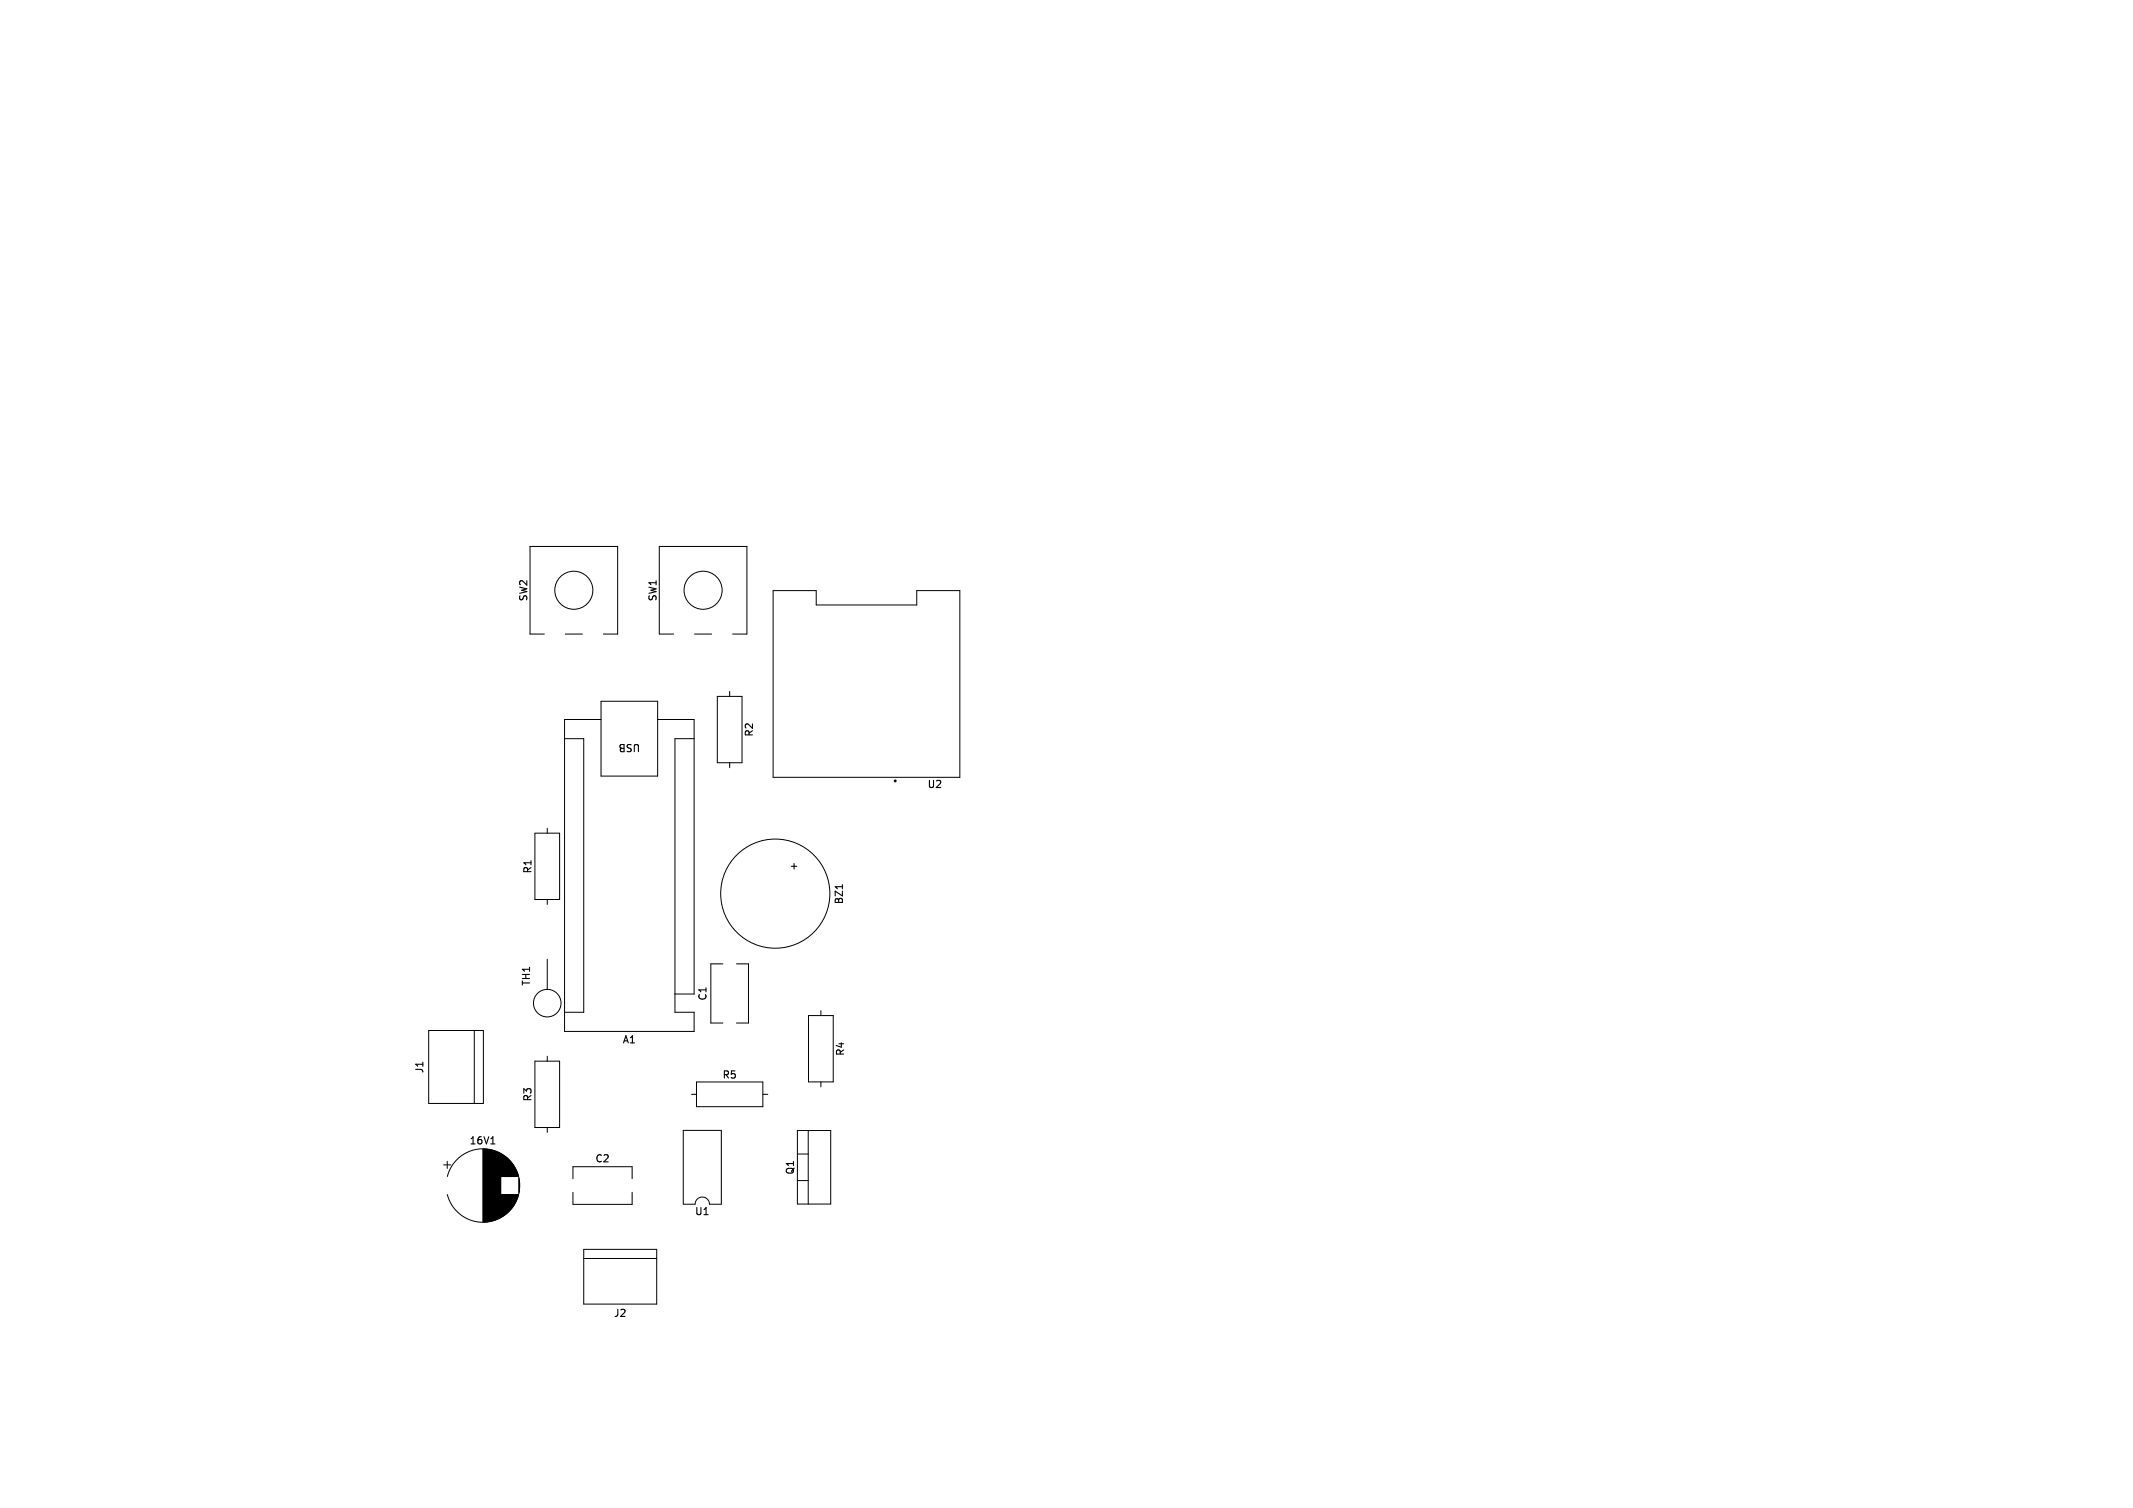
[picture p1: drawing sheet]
<svg xmlns="http://www.w3.org/2000/svg" width="297mm" height="210mm" viewBox="0 0 297 210" stroke-linecap="round" stroke-linejoin="round" font-family="sans-serif">
<defs><g id="words">
<g font-size="1.4">
<text x="73.6" y="83.8" transform="rotate(-90 73.6 83.8)">SW2</text>
<text x="91.6" y="83.8" transform="rotate(-90 91.6 83.8)">SW1</text>
<text x="89.2" y="103.5" transform="rotate(-180 89.2 103.5)">USB</text>
<text x="105" y="102.7" transform="rotate(-90 105 102.7)">R2</text>
<text x="129.1" y="109.9">U2</text>
<text x="74.2" y="121.7" transform="rotate(-90 74.2 121.7)">R1</text>
<text x="111.2" y="121.3" transform="rotate(-90 111.2 121.3)">+</text>
<text x="117.5" y="126" transform="rotate(-90 117.5 126)">BZ1</text>
<text x="74" y="137.4" transform="rotate(-90 74 137.4)">TH1</text>
<text x="98.5" y="139.4" transform="rotate(-90 98.5 139.4)">C1</text>
<text x="59.1" y="149.5" transform="rotate(-90 59.1 149.5)">J1</text>
<text x="86.6" y="145.5">A1</text>
<text x="117.7" y="147.1" transform="rotate(-90 117.7 147.1)">R4</text>
<text x="74.2" y="153.5" transform="rotate(-90 74.2 153.5)">R3</text>
<text x="100.5" y="150.4">R5</text>
<text x="65.3" y="159.5">16V1</text>
<text x="82.8" y="162">C2</text>
<text x="110.7" y="163.6" transform="rotate(-90 110.7 163.6)">Q1</text>
<text x="96.7" y="169.4">U1</text>
<text x="85.4" y="183.6">J2</text>
</g>
</g></defs>
<path d="M68.3 159.3h.6" fill="none" stroke="#000" stroke-width=".15"/>
<circle cx="124.6" cy="108.8" r=".1" fill="none" stroke="#000" stroke-width=".2"/>
<g fill="none" stroke="#000" stroke-width=".14">
<path d="M75.8 88.3h-2v-12.2h12.2v12.2h-2M78.7 88.3h2.4M83.7 97.7h7.9v10.4h-7.9zM93.8 88.3h-2v-12.2h12.2v12.2h-2M96.7 88.3h2.4M99.9 97h3.4v9.2h-3.4zM101.6 96.3v.7M107.7 82.3h6v2h13.9v-2h6v25.9h-25.9zM74.5 116h3.4v9.3h-3.4zM76.2 115.3v.7M78.6 102.9h2.7v38.1h-2.7M83.7 100.2h-5.1v43.4h18.1v-2.6h-2.7v-38.1h2.7"/>
<path d="M91.6 100.2h5.1v38.2h-2.7M101.6 106.2v.7M76.2 125.3v.7M76.2 133.6v4.2M100.7 134.2h-1.7v8.3h1.7M102.5 134.2h1.7v8.3h-1.7M59.7 143.5h7.6v10.2h-7.6zM66 143.5v10.2M74.5 147.8h3.4v9.2h-3.4zM76.2 147.1v.7M76.2 157v.7M95.1 157.4h5.3v10.3h-1.6a1 1 0 0 0-1-1 1 1 0 0 0-1 1h-1.7z"/>
<path d="M96.3 152.4h.7M97 150.7h9.2v3.4h-9.2zM106.2 152.4h.7M111 157.4h4.7v10.3h-4.7zM112.5 157.4v10.3M112.6 141.4h3.4v9.3h-3.4zM114.3 140.7v.7M114.3 150.7v.7M61.8 162.2h1M62.3 161.7v1M62.3 163.8a5.1 5.1 0 0 1 7.9-2.9 5.1 5.1 0 0 1 0 8.4 5.1 5.1 0 0 1-7.9-2.9M67.3 160v10.2"/>
<path d="M67.4 160v10.2M67.5 160v10.2M67.6 160v10.2M67.7 160v10.2M67.8 160v10.2M67.9 160.1v10M68 160.1v10M68.1 160.1v10M68.2 160.1v10M68.3 160.1v10M68.4 160.1v10M68.4 160.2v9.8"/>
<path d="M68.5 160.2v9.8M68.6 160.2v9.8M68.7 160.2v9.8M68.8 160.3v9.6M68.9 160.3v9.6M69 160.3v9.6M69.1 160.3v9.6M69.1 160.4v9.4M69.2 160.4v9.4M69.3 160.4v9.4M69.3 160.5v9.2M69.4 160.5v9.2"/>
<path d="M69.5 160.5v9.2M69.5 160.6v9M69.6 160.6v9M69.7 160.6v9M69.7 160.7v8.8M69.8 160.7v3.2M69.8 166.3v3.2M69.9 160.7v3.2M69.9 166.3v3.2M69.9 160.8v3.1M69.9 166.3v3.1M70 160.8v3.1"/>
<path d="M70 166.3v3.1M70.1 160.9v3M70.1 166.3v3M70.2 160.9v3M70.2 166.3v3M70.2 161v2.9M70.2 166.3v2.9M70.3 161v2.9M70.3 166.3v2.9M70.4 161.1v2.8M70.4 166.3v2.8M70.5 161.1v2.8"/>
<path d="M70.5 166.3v2.8M70.5 161.2v2.7M70.5 166.3v2.7M70.6 161.2v2.7M70.6 166.3v2.7M70.6 161.3v2.6M70.6 166.3v2.6M70.7 161.3v2.6M70.7 166.3v2.6M70.7 161.4v2.5M70.7 166.3v2.5M70.8 161.4v2.5"/>
<path d="M70.8 166.3v2.5M70.8 161.5v2.4M70.8 166.3v2.4M70.9 161.5v2.4M70.9 166.3v2.4M70.9 161.6v2.3M70.9 166.3v2.3M71 161.6v2.3M71 166.3v2.3M71 161.7v2.2M71 166.3v2.2M71.1 161.7v2.2"/>
<path d="M71.1 166.3v2.2M71.1 161.8v2.1M71.1 166.3v2.1M71.2 161.8v2.1M71.2 166.3v2.1M71.2 161.9v2M71.2 166.3v2M71.3 161.9v2M71.3 166.3v2M71.3 162v1.9M71.3 166.3v1.9M71.4 162.1v1.8"/>
<path d="M71.4 166.3v1.8M71.4 162.2v1.7M71.4 166.3v1.7M71.5 162.2v1.7M71.5 166.3v1.7M71.5 162.3v1.6M71.5 166.3v1.6M71.6 162.4v1.5M71.6 166.3v1.5M71.6 162.5v1.4M71.6 166.3v1.4M71.7 162.5v1.4"/>
<path d="M71.7 166.3v1.4M71.7 162.6v1.3M71.7 166.3v1.3M71.7 162.7v1.2M71.7 166.3v1.2M71.8 162.7v1.2M71.8 166.3v1.2M71.8 162.8v1.1M71.8 166.3v1.1M71.9 162.9v1M71.9 166.3v1M71.9 163v.9"/>
<path d="M71.9 166.3v.9M71.9 163.1v.8M71.9 166.3v.8M72 163.2v.7M72 166.3v.7M72 163.3v.6M72 166.3v.6M72.1 163.4v.5M72.1 166.3v.5M72.1 163.5v.4M72.1 166.3v.4M72.1 163.6v.3"/>
<path d="M72.1 166.3v.3M72.2 163.7v.2M72.2 166.3v.2M72.3 164v2.2M72.3 164.2v1.8M72.3 164.5v1.2M79.8 166v1.7h8.2v-1.7M79.8 164.2v-1.7h8.2v1.7M81.3 174h10.1v7.6h-10.1zM81.3 175.3h10.1M111 164.4h1.5M111 160.7h1.5"/>
<circle cx="79.9" cy="82.2" r="2.65"/>
<circle cx="97.9" cy="82.2" r="2.65"/>
<circle cx="76.2" cy="139.7" r="1.92"/>
<circle cx="107.9" cy="124.4" r="7.6"/>
</g>
<use href="#words"/>
</svg>
